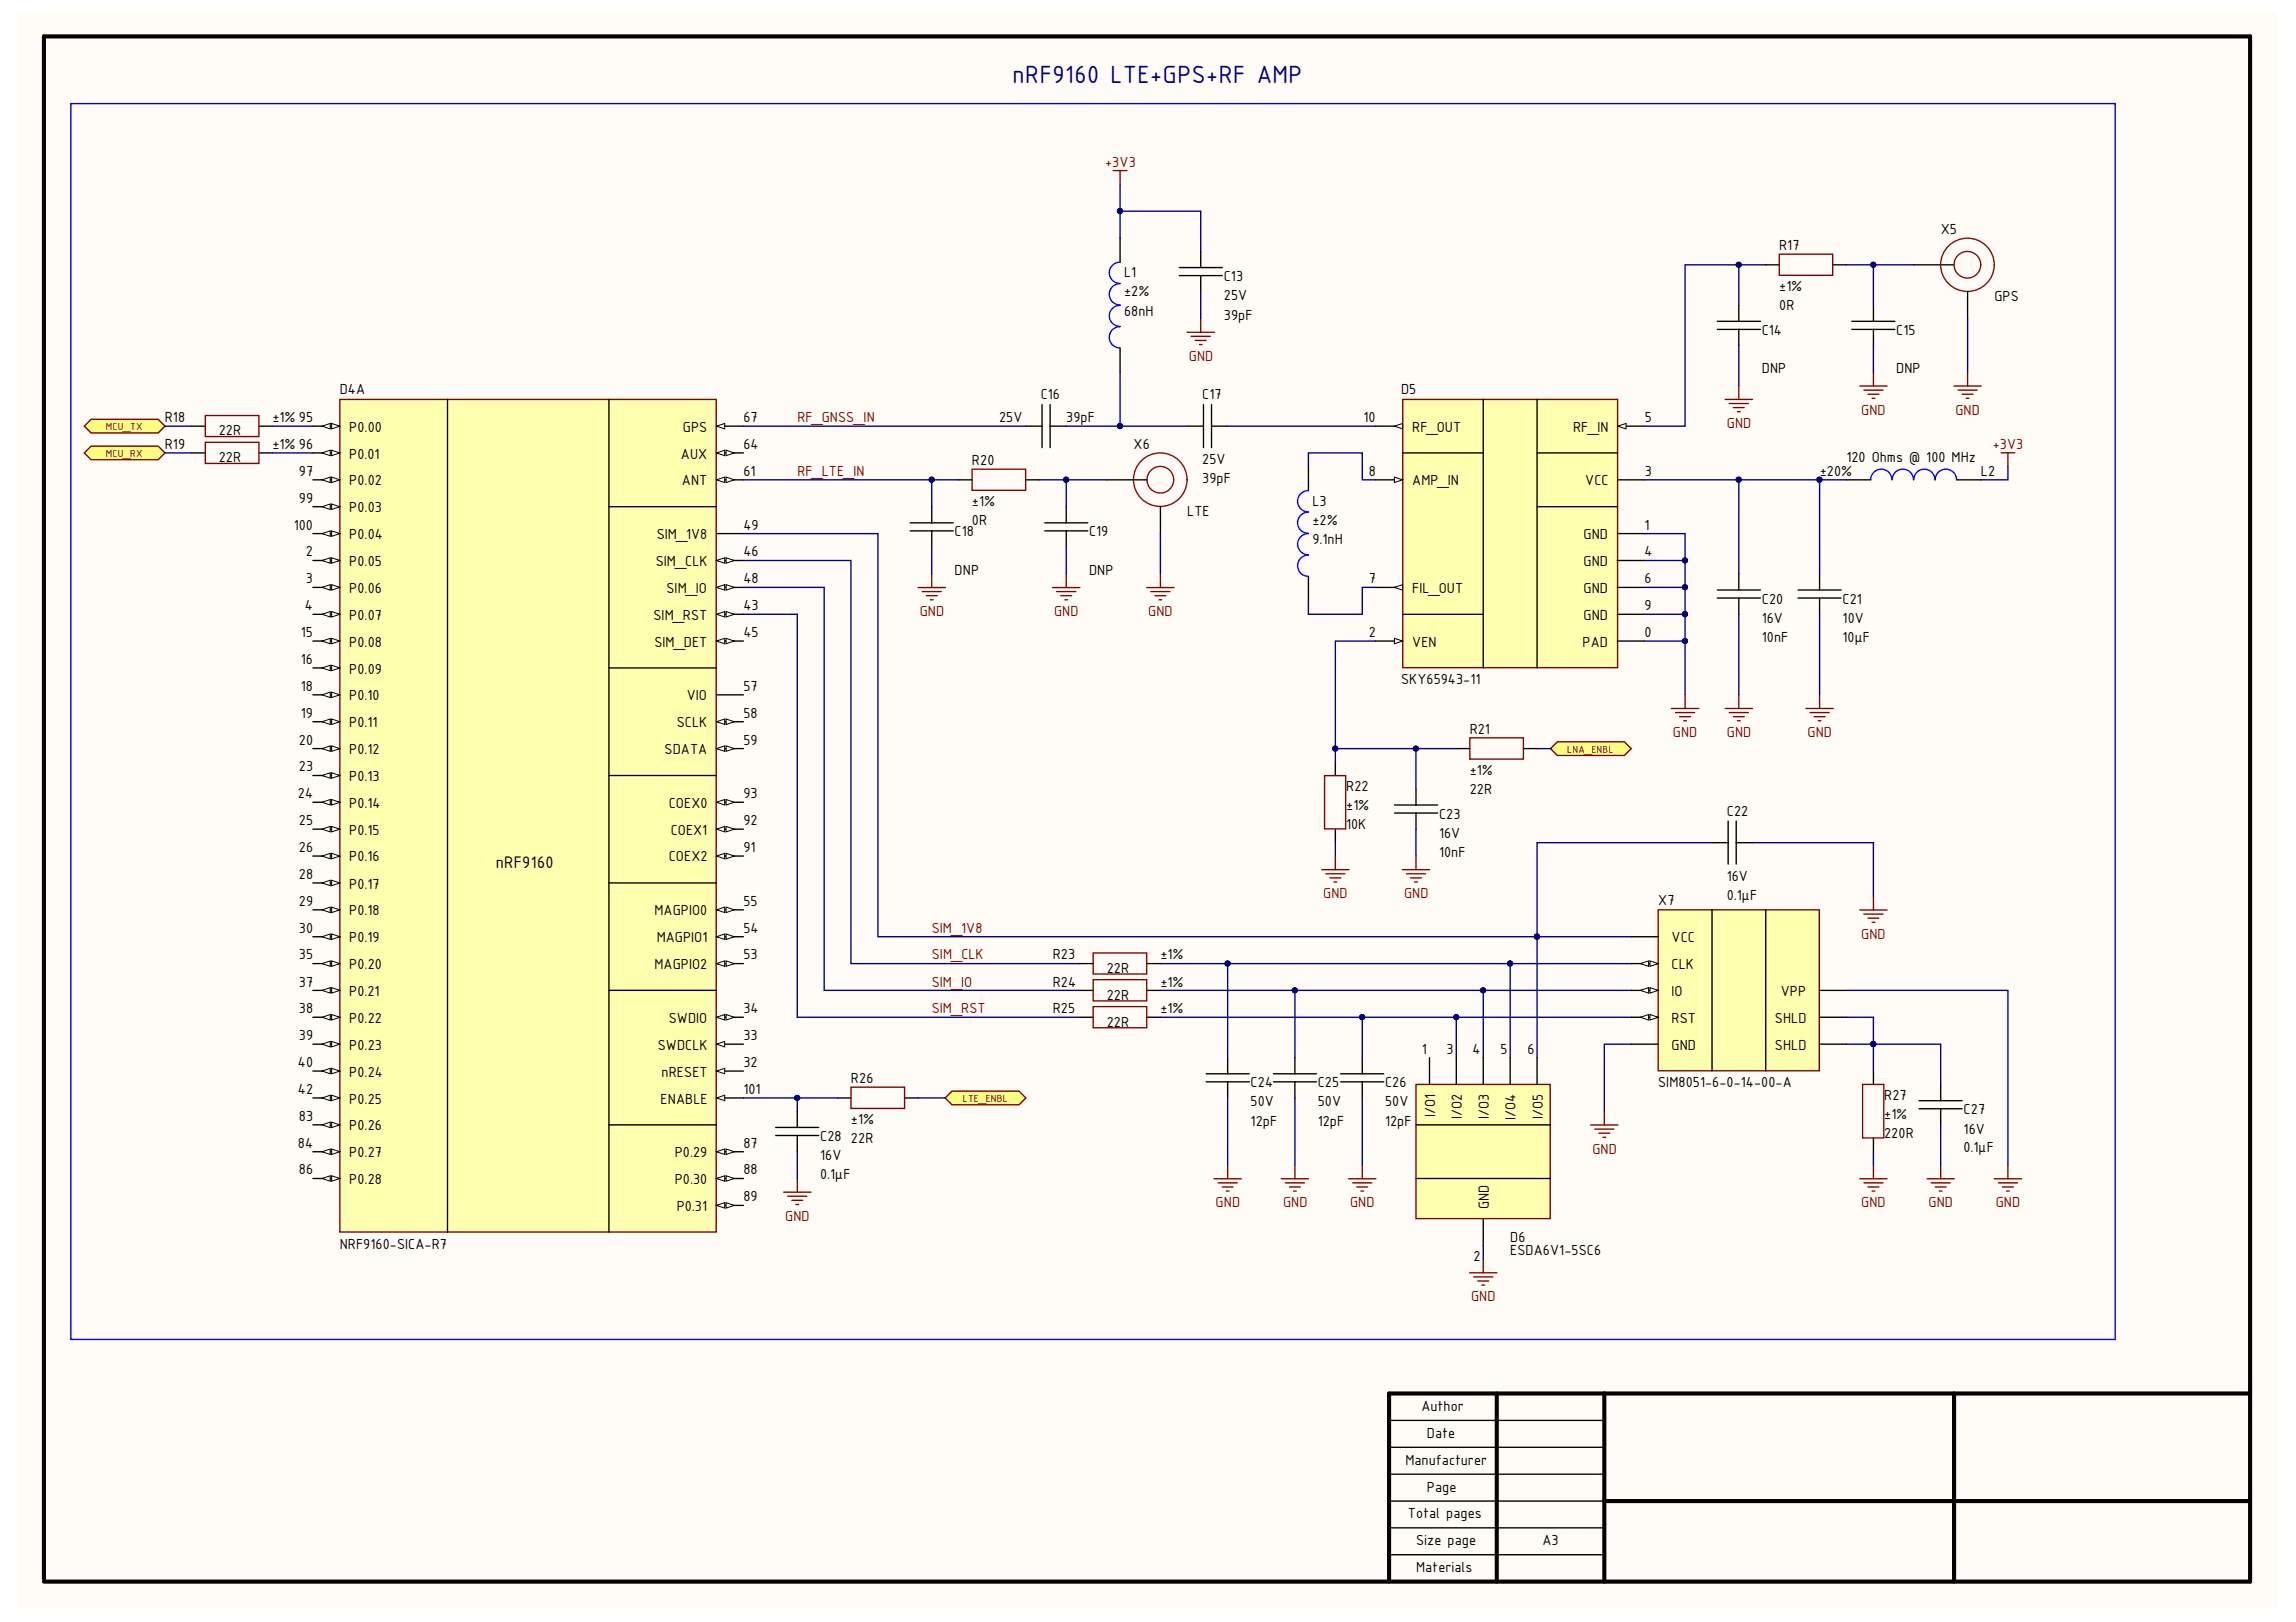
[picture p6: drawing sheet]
<svg xmlns="http://www.w3.org/2000/svg" width="297mm" height="210mm" viewBox="0 0 297 210" stroke-linecap="round" stroke-linejoin="round" font-family="sans-serif">
<defs><g id="words">
<text font-size="3.5" fill="#000080" x="131" y="10.8">nRF9160 LTE+GPS+RF AMP</text>
<text font-size="2.3" x="64.1" y="112.3">nRF9160</text>
<g font-size="2" fill="#800000">
<text x="143" y="21.6">+3V3</text>
<text x="153.8" y="46.7">GND</text>
<text x="240.8" y="53.7">GND</text>
<text x="253" y="53.7">GND</text>
<text x="103.2" y="54.6">RF_GNSS_IN</text>
<text x="223.4" y="55.4">GND</text>
<text x="257.8" y="58.1">+3V3</text>
<text x="103.2" y="61.6">RF_LTE_IN</text>
<text x="119" y="79.8">GND</text>
<text x="136.4" y="79.8">GND</text>
<text x="148.6" y="79.8">GND</text>
<text x="216.4" y="95.4">GND</text>
<text x="223.4" y="95.4">GND</text>
<text x="233.9" y="95.4">GND</text>
<text x="171.2" y="116.3">GND</text>
<text x="181.6" y="116.3">GND</text>
<text x="120.5" y="120.7">SIM_1V8</text>
<text x="120.5" y="124.2">SIM_CLK</text>
<text x="240.8" y="121.5">GND</text>
<text x="120.5" y="127.7">SIM_IO</text>
<text x="120.5" y="131.1">SIM_RST</text>
<text x="206" y="149.3">GND</text>
<text x="101.6" y="158">GND</text>
<text x="157.3" y="156.2">GND</text>
<text x="166" y="156.2">GND</text>
<text x="174.7" y="156.2">GND</text>
<text x="240.8" y="156.2">GND</text>
<text x="249.5" y="156.2">GND</text>
<text x="258.2" y="156.2">GND</text>
<text x="190.3" y="168.4">GND</text>
</g>
<g font-size="2">
<text x="145.4" y="35.9">L1</text>
<text x="230.2" y="32.3">R17</text>
<text x="251.1" y="30.3">X5</text>
<text x="145.4" y="38.3">±2%</text>
<text x="145.4" y="40.8">68nH</text>
<text x="158.3" y="38.9">25V</text>
<text x="158.3" y="41.3">39pF</text>
<text x="158.3" y="36.4">C13</text>
<text x="230.2" y="37.6">±1%</text>
<text x="230.2" y="40.1">0R</text>
<text x="258" y="39">GPS</text>
<text x="227.9" y="43.3">C14</text>
<text x="245.3" y="43.3">C15</text>
<text x="44" y="51">D4A</text>
<text x="134.6" y="51.7">C16</text>
<text x="155.5" y="51.7">C17</text>
<text x="181.3" y="51">D5</text>
<text x="227.9" y="48.3">DNP</text>
<text x="245.3" y="48.3">DNP</text>
<text x="21.3" y="54.6">R18</text>
<text x="21.3" y="58.1">R19</text>
<text x="28.3" y="56.4">22R</text>
<text x="28.3" y="59.8">22R</text>
<text x="35.2" y="54.6">±1% 95</text>
<text x="35.2" y="58.1">±1% 96</text>
<text x="45.2" y="55.8">P0.00</text>
<text x="45.2" y="59.4">P0.01</text>
<text x="88.1" y="59.4">AUX</text>
<text x="88.3" y="55.8">GPS</text>
<text x="96.2" y="58.1">64</text>
<text x="96.2" y="54.6">67</text>
<text x="129.3" y="54.6">25V</text>
<text x="137.9" y="54.6">39pF</text>
<text x="146.7" y="58.1">X6</text>
<text x="176.4" y="54.6">10</text>
<text x="182.7" y="55.8">RF_OUT</text>
<text x="203.5" y="55.8">RF_IN</text>
<text x="212.8" y="54.6">5</text>
<text x="238.9" y="59.8">120 Ohms @ 100 MHz</text>
<text x="38.7" y="61.6">97</text>
<text x="38.7" y="65.1">99</text>
<text x="45.2" y="62.8">P0.02</text>
<text x="88.2" y="62.8">ANT</text>
<text x="96.2" y="61.6">61</text>
<text x="125.7" y="65.4">±1%</text>
<text x="125.7" y="60.2">R20</text>
<text x="155.5" y="60">25V</text>
<text x="155.5" y="62.5">39pF</text>
<text x="169.8" y="65.4">L3</text>
<text x="177.1" y="61.6">8</text>
<text x="182.7" y="62.8">AMP_IN</text>
<text x="205.1" y="62.8">VCC</text>
<text x="212.8" y="61.6">3</text>
<text x="235.4" y="61.6">±20%</text>
<text x="256.3" y="61.6">L2</text>
<text x="38" y="68.5">100</text>
<text x="39.6" y="72">2</text>
<text x="45.2" y="66.3">P0.03</text>
<text x="45.2" y="69.8">P0.04</text>
<text x="85" y="69.8">SIM_1V8</text>
<text x="96.2" y="72">46</text>
<text x="96.2" y="68.5">49</text>
<text x="123.5" y="69.4">C18</text>
<text x="125.7" y="67.9">0R</text>
<text x="140.9" y="69.4">C19</text>
<text x="153.6" y="66.8">LTE</text>
<text x="169.8" y="67.9">±2%</text>
<text x="169.8" y="70.4">9.1nH</text>
<text x="204.9" y="69.8">GND</text>
<text x="212.7" y="68.5">1</text>
<text x="212.7" y="72">4</text>
<text x="39.6" y="75.5">3</text>
<text x="45.2" y="73.3">P0.05</text>
<text x="45.2" y="76.7">P0.06</text>
<text x="84.8" y="73.3">SIM_CLK</text>
<text x="86.2" y="76.7">SIM_IO</text>
<text x="96.2" y="75.5">48</text>
<text x="123.5" y="74.4">DNP</text>
<text x="140.9" y="74.4">DNP</text>
<text x="177.1" y="75.5">7</text>
<text x="182.7" y="76.7">FIL_OUT</text>
<text x="204.9" y="73.3">GND</text>
<text x="204.9" y="76.7">GND</text>
<text x="212.7" y="75.5">6</text>
<text x="38.9" y="82.4">15</text>
<text x="39.4" y="79">4</text>
<text x="45.2" y="80.2">P0.07</text>
<text x="45.2" y="83.7">P0.08</text>
<text x="84.5" y="80.2">SIM_RST</text>
<text x="84.7" y="83.7">SIM_DET</text>
<text x="96.2" y="79">43</text>
<text x="96.2" y="82.4">45</text>
<text x="177.1" y="82.4">2</text>
<text x="182.7" y="83.7">VEN</text>
<text x="204.7" y="83.7">PAD</text>
<text x="204.9" y="80.2">GND</text>
<text x="212.7" y="82.4">0</text>
<text x="212.7" y="79">9</text>
<text x="227.9" y="80.6">16V</text>
<text x="227.9" y="83.1">10nF</text>
<text x="227.9" y="78.1">C20</text>
<text x="238.4" y="80.6">10V</text>
<text x="238.4" y="83.1">10μF</text>
<text x="238.4" y="78.1">C21</text>
<text x="38.9" y="85.9">16</text>
<text x="38.9" y="89.4">18</text>
<text x="45.2" y="87.2">P0.09</text>
<text x="96.2" y="89.4">57</text>
<text x="181.3" y="88.6">SKY65943-11</text>
<text x="38.9" y="92.9">19</text>
<text x="45.2" y="90.6">P0.10</text>
<text x="45.2" y="94.1">P0.11</text>
<text x="87.5" y="94.1">SCLK</text>
<text x="88.9" y="90.6">VIO</text>
<text x="96.2" y="92.9">58</text>
<text x="190.1" y="95">R21</text>
<text x="38.7" y="96.3">20</text>
<text x="38.7" y="99.8">23</text>
<text x="45.2" y="97.6">P0.12</text>
<text x="45.2" y="101.1">P0.13</text>
<text x="86" y="97.6">SDATA</text>
<text x="96.2" y="96.3">59</text>
<text x="190.1" y="100.2">±1%</text>
<text x="38.5" y="103.3">24</text>
<text x="38.7" y="106.8">25</text>
<text x="45.2" y="104.5">P0.14</text>
<text x="86.5" y="104.5">COEX0</text>
<text x="96.2" y="106.8">92</text>
<text x="96.2" y="103.3">93</text>
<text x="174.2" y="104.8">±1%</text>
<text x="174.2" y="107.3">10K</text>
<text x="174.2" y="102.3">R22</text>
<text x="186.2" y="105.9">C23</text>
<text x="190.1" y="102.7">22R</text>
<text x="223.4" y="105.6">C22</text>
<text x="38.7" y="110.3">26</text>
<text x="38.7" y="113.8">28</text>
<text x="45.2" y="108">P0.15</text>
<text x="45.2" y="111.5">P0.16</text>
<text x="86.5" y="111.5">COEX2</text>
<text x="86.8" y="108">COEX1</text>
<text x="96.2" y="110.3">91</text>
<text x="186.2" y="108.4">16V</text>
<text x="186.2" y="110.9">10nF</text>
<text x="223.4" y="114">16V</text>
<text x="38.7" y="117.2">29</text>
<text x="45.2" y="115">P0.17</text>
<text x="45.2" y="118.5">P0.18</text>
<text x="84.7" y="118.5">MAGPIO0</text>
<text x="96.2" y="117.2">55</text>
<text x="214.5" y="117.1">X7</text>
<text x="223.4" y="116.4">0.1μF</text>
<text x="38.7" y="120.7">30</text>
<text x="38.7" y="124.2">35</text>
<text x="45.2" y="121.9">P0.19</text>
<text x="45.2" y="125.4">P0.20</text>
<text x="84.7" y="125.4">MAGPIO2</text>
<text x="85" y="121.9">MAGPIO1</text>
<text x="96.2" y="124.2">53</text>
<text x="96.2" y="120.7">54</text>
<text x="136.2" y="124.2">R23</text>
<text x="143.2" y="125.9">22R</text>
<text x="150.1" y="124.2">±1%</text>
<text x="216.3" y="121.9">VCC</text>
<text x="216.3" y="125.4">CLK</text>
<text x="38.7" y="127.7">37</text>
<text x="38.7" y="131.1">38</text>
<text x="45.2" y="128.9">P0.21</text>
<text x="96.2" y="131.1">34</text>
<text x="136.2" y="127.7">R24</text>
<text x="136.2" y="131.1">R25</text>
<text x="143.2" y="129.4">22R</text>
<text x="150.1" y="127.7">±1%</text>
<text x="150.1" y="131.1">±1%</text>
<text x="216.3" y="128.9">IO</text>
<text x="230.4" y="128.9">VPP</text>
<text x="38.7" y="134.6">39</text>
<text x="45.2" y="132.4">P0.22</text>
<text x="45.2" y="135.8">P0.23</text>
<text x="85.1" y="135.8">SWDCLK</text>
<text x="86.5" y="132.4">SWDIO</text>
<text x="96.2" y="134.6">33</text>
<text x="143.2" y="132.9">22R</text>
<text x="183.9" y="136.3">1</text>
<text x="187.1" y="136.3">3</text>
<text x="190.5" y="136.3">4</text>
<text x="194.1" y="136.3">5</text>
<text x="197.6" y="136.3">6</text>
<text x="216.3" y="132.4">RST</text>
<text x="216.3" y="135.8">GND</text>
<text x="229.6" y="132.4">SHLD</text>
<text x="229.6" y="135.8">SHLD</text>
<text x="38.5" y="138.1">40</text>
<text x="38.5" y="141.6">42</text>
<text x="45.2" y="139.3">P0.24</text>
<text x="45.2" y="142.8">P0.25</text>
<text x="85.5" y="142.8">ENABLE</text>
<text x="85.6" y="139.3">nRESET</text>
<text x="96.2" y="138.1">32</text>
<text x="96.2" y="141.6">101</text>
<text x="110.1" y="140.2">R26</text>
<text x="161.8" y="143.2">50V</text>
<text x="161.8" y="140.7">C24</text>
<text x="170.5" y="143.2">50V</text>
<text x="170.5" y="140.7">C25</text>
<text x="179.2" y="143.2">50V</text>
<text x="179.2" y="140.7">C26</text>
<text x="214.5" y="140.7">SIM8051-6-0-14-00-A</text>
<text x="243.8" y="142.3">R27</text>
<text x="38.5" y="148.5">84</text>
<text x="38.7" y="145">83</text>
<text x="45.2" y="146.3">P0.26</text>
<text x="45.2" y="149.7">P0.27</text>
<text x="87.3" y="149.7">P0.29</text>
<text x="96.2" y="148.5">87</text>
<text x="106.1" y="147.7">C28</text>
<text x="110.1" y="145.4">±1%</text>
<text x="110.1" y="147.9">22R</text>
<text x="161.8" y="145.7">12pF</text>
<text x="170.5" y="145.7">12pF</text>
<text x="179.2" y="145.7">12pF</text>
<text x="185.7" y="144.6" transform="rotate(-90 185.7 144.6)">I/O1</text>
<text x="189.1" y="144.8" transform="rotate(-90 189.1 144.8)">I/O2</text>
<text x="192.6" y="144.8" transform="rotate(-90 192.6 144.8)">I/O3</text>
<text x="196.1" y="145" transform="rotate(-90 196.1 145)">I/O4</text>
<text x="199.6" y="144.8" transform="rotate(-90 199.6 144.8)">I/O5</text>
<text x="243.8" y="144.8">±1%</text>
<text x="243.8" y="147.2">220R</text>
<text x="254" y="146.7">16V</text>
<text x="254" y="149.1">0.1μF</text>
<text x="254" y="144.2">C27</text>
<text x="38.7" y="152">86</text>
<text x="45.2" y="153.2">P0.28</text>
<text x="87.3" y="153.2">P0.30</text>
<text x="96.2" y="152">88</text>
<text x="96.2" y="155.5">89</text>
<text x="106.1" y="150.2">16V</text>
<text x="106.1" y="152.6">0.1μF</text>
<text x="44" y="161.6">NRF9160-SICA-R7</text>
<text x="87.5" y="156.7">P0.31</text>
<text x="192.6" y="156.5" transform="rotate(-90 192.6 156.5)">GND</text>
<text x="195.4" y="160.7">D6</text>
<text x="190.6" y="163.2">2</text>
<text x="195.4" y="162.4">ESDA6V1-5SC6</text>
<text x="183.9" y="182.6">Author</text>
<text x="181.8" y="189.6">Manufacturer</text>
<text x="184.6" y="186.1">Date</text>
<text x="182.2" y="196.5">Total pages</text>
<text x="184.6" y="193">Page</text>
<text x="183.2" y="203.5">Materials</text>
<text x="183.2" y="200">Size page</text>
<text x="199.5" y="200">A3</text>
</g>
<g font-size="1.4" fill="#800000">
<text x="13.7" y="55.6">MCU_TX</text>
<text x="13.7" y="59.1">MCU_RX</text>
<text x="202.8" y="97.4">LNA_ENBL</text>
<text x="124.6" y="142.6">LTE_ENBL</text>
</g>
</g></defs>
<path d="M2.2 1.6h292.3v206.5h-292.3z" fill="#fffcf8"/>
<path d="M193.6 180.3v24.4M207.6 194.3h83.5M207.6 180.3v24.4M252.8 180.3v24.4M291.1 180.3h-111.4v24.4M5.7 204.3v-199.6h285.4v200h-285.4" fill="none" stroke="#000" stroke-width=".53"/>
<path d="M179.7 197.7h27.9M179.7 194.3h27.9M179.7 190.8h27.9M179.7 187.3h27.9M179.7 183.8h27.9M179.7 201.2h27.9" fill="none" stroke="#000" stroke-width=".18"/>
<path d="M44 51.7h48.7v107.7h-48.7z" fill="#ffffb0" stroke="#800000" stroke-width=".18"/>
<path d="M78.8 65.6h13.9M78.8 86.4h13.9M78.8 114.3h13.9M78.8 100.4h13.9M92.7 138.6h3.5" fill="none" stroke="#000" stroke-width=".18"/>
<path d="M92.7 138.6l1.1-.3v.7z" fill="#fffcf8"/>
<path d="M92.7 138.6l1.1-.3v.7z" fill="none" stroke="#000" stroke-width=".13"/>
<path d="M92.7 135.1h3.5" fill="none" stroke="#000" stroke-width=".18"/>
<path d="M92.7 135.1l1.1-.3v.7z" fill="#fffcf8"/>
<path d="M92.7 135.1l1.1-.3v.7z" fill="none" stroke="#000" stroke-width=".13"/>
<path d="M92.7 131.6h3.5" fill="none" stroke="#000" stroke-width=".18"/>
<path d="M92.7 131.6l1.1-.3v.7z" fill="#fffcf8"/>
<path d="M92.7 131.6l1.1-.3v.7z" fill="none" stroke="#000" stroke-width=".13"/>
<path d="M93.9 131.3l1.1 .3-1.1 .4z" fill="#fffcf8"/>
<path d="M93.9 131.3l1.1 .3-1.1 .4z" fill="none" stroke="#000" stroke-width=".13"/>
<path d="M92.7 79.5h3.5" fill="none" stroke="#000" stroke-width=".18"/>
<path d="M92.7 79.5l1.1-.4v.7z" fill="#fffcf8"/>
<path d="M92.7 79.5l1.1-.4v.7z" fill="none" stroke="#000" stroke-width=".13"/>
<path d="M93.9 79.1l1.1 .4-1.1 .3z" fill="#fffcf8"/>
<path d="M93.9 79.1l1.1 .4-1.1 .3z" fill="none" stroke="#000" stroke-width=".13"/>
<path d="M92.7 83h3.5" fill="none" stroke="#000" stroke-width=".18"/>
<path d="M92.7 83l1.1-.4v.7z" fill="#fffcf8"/>
<path d="M92.7 83l1.1-.4v.7z" fill="none" stroke="#000" stroke-width=".13"/>
<path d="M93.9 82.6l1.1 .4-1.1 .3z" fill="#fffcf8"/>
<path d="M93.9 82.6l1.1 .4-1.1 .3z" fill="none" stroke="#000" stroke-width=".13"/>
<path d="M92.7 72.5h3.5" fill="none" stroke="#000" stroke-width=".18"/>
<path d="M92.7 72.5l1.1-.3v.7z" fill="#fffcf8"/>
<path d="M92.7 72.5l1.1-.3v.7z" fill="none" stroke="#000" stroke-width=".13"/>
<path d="M93.9 72.2l1.1 .3-1.1 .4z" fill="#fffcf8"/>
<path d="M93.9 72.2l1.1 .3-1.1 .4z" fill="none" stroke="#000" stroke-width=".13"/>
<path d="M92.7 76h3.5" fill="none" stroke="#000" stroke-width=".18"/>
<path d="M92.7 76l1.1-.3v.7z" fill="#fffcf8"/>
<path d="M92.7 76l1.1-.3v.7z" fill="none" stroke="#000" stroke-width=".13"/>
<path d="M93.9 75.7l1.1 .3-1.1 .4z" fill="#fffcf8"/>
<path d="M93.9 75.7l1.1 .3-1.1 .4z" fill="none" stroke="#000" stroke-width=".13"/>
<path d="M92.7 69.1h3.5M92.7 124.7h3.5" fill="none" stroke="#000" stroke-width=".18"/>
<path d="M92.7 124.7l1.1-.4v.8z" fill="#fffcf8"/>
<path d="M92.7 124.7l1.1-.4v.8z" fill="none" stroke="#000" stroke-width=".13"/>
<path d="M93.9 124.3l1.1 .4-1.1 .4z" fill="#fffcf8"/>
<path d="M93.9 124.3l1.1 .4-1.1 .4z" fill="none" stroke="#000" stroke-width=".13"/>
<path d="M92.7 121.2h3.5" fill="none" stroke="#000" stroke-width=".18"/>
<path d="M92.7 121.2l1.1-.3v.7z" fill="#fffcf8"/>
<path d="M92.7 121.2l1.1-.3v.7z" fill="none" stroke="#000" stroke-width=".13"/>
<path d="M93.9 120.9l1.1 .3-1.1 .4z" fill="#fffcf8"/>
<path d="M93.9 120.9l1.1 .3-1.1 .4z" fill="none" stroke="#000" stroke-width=".13"/>
<path d="M92.7 117.7h3.5" fill="none" stroke="#000" stroke-width=".18"/>
<path d="M92.7 117.7l1.1-.3v.7z" fill="#fffcf8"/>
<path d="M92.7 117.7l1.1-.3v.7z" fill="none" stroke="#000" stroke-width=".13"/>
<path d="M93.9 117.4l1.1 .3-1.1 .4z" fill="#fffcf8"/>
<path d="M93.9 117.4l1.1 .3-1.1 .4z" fill="none" stroke="#000" stroke-width=".13"/>
<path d="M92.7 89.9h3.5M92.7 93.4h3.5" fill="none" stroke="#000" stroke-width=".18"/>
<path d="M92.7 93.4l1.1-.4v.8z" fill="#fffcf8"/>
<path d="M92.7 93.4l1.1-.4v.8z" fill="none" stroke="#000" stroke-width=".13"/>
<path d="M93.9 93l1.1 .4-1.1 .4z" fill="#fffcf8"/>
<path d="M93.9 93l1.1 .4-1.1 .4z" fill="none" stroke="#000" stroke-width=".13"/>
<path d="M92.7 96.9h3.5" fill="none" stroke="#000" stroke-width=".18"/>
<path d="M92.7 96.9l1.1-.4v.7z" fill="#fffcf8"/>
<path d="M92.7 96.9l1.1-.4v.7z" fill="none" stroke="#000" stroke-width=".13"/>
<path d="M93.9 96.5l1.1 .4-1.1 .3z" fill="#fffcf8"/>
<path d="M93.9 96.5l1.1 .4-1.1 .3z" fill="none" stroke="#000" stroke-width=".13"/>
<path d="M92.7 62.1h3.5" fill="none" stroke="#000" stroke-width=".18"/>
<path d="M92.7 62.1l1.1-.4v.7z" fill="#fffcf8"/>
<path d="M92.7 62.1l1.1-.4v.7z" fill="none" stroke="#000" stroke-width=".13"/>
<path d="M93.9 61.7l1.1 .4-1.1 .3z" fill="#fffcf8"/>
<path d="M93.9 61.7l1.1 .4-1.1 .3z" fill="none" stroke="#000" stroke-width=".13"/>
<path d="M92.7 58.6h3.5" fill="none" stroke="#000" stroke-width=".18"/>
<path d="M92.7 58.6l1.1-.3v.7z" fill="#fffcf8"/>
<path d="M92.7 58.6l1.1-.3v.7z" fill="none" stroke="#000" stroke-width=".13"/>
<path d="M93.9 58.3l1.1 .3-1.1 .4z" fill="#fffcf8"/>
<path d="M93.9 58.3l1.1 .3-1.1 .4z" fill="none" stroke="#000" stroke-width=".13"/>
<path d="M92.7 55.2h3.5" fill="none" stroke="#000" stroke-width=".18"/>
<path d="M92.7 55.2l1.1-.4v.7z" fill="#fffcf8"/>
<path d="M92.7 55.2l1.1-.4v.7z" fill="none" stroke="#000" stroke-width=".13"/>
<path d="M92.7 110.8h3.5" fill="none" stroke="#000" stroke-width=".18"/>
<path d="M92.7 110.8l1.1-.4v.7z" fill="#fffcf8"/>
<path d="M92.7 110.8l1.1-.4v.7z" fill="none" stroke="#000" stroke-width=".13"/>
<path d="M93.9 110.4l1.1 .4-1.1 .3z" fill="#fffcf8"/>
<path d="M93.9 110.4l1.1 .4-1.1 .3z" fill="none" stroke="#000" stroke-width=".13"/>
<path d="M92.7 107.3h3.5" fill="none" stroke="#000" stroke-width=".18"/>
<path d="M92.7 107.3l1.1-.4v.8z" fill="#fffcf8"/>
<path d="M92.7 107.3l1.1-.4v.8z" fill="none" stroke="#000" stroke-width=".13"/>
<path d="M93.9 106.9l1.1 .4-1.1 .4z" fill="#fffcf8"/>
<path d="M93.9 106.9l1.1 .4-1.1 .4z" fill="none" stroke="#000" stroke-width=".13"/>
<path d="M92.7 103.8h3.5" fill="none" stroke="#000" stroke-width=".18"/>
<path d="M92.7 103.8l1.1-.3v.7z" fill="#fffcf8"/>
<path d="M92.7 103.8l1.1-.3v.7z" fill="none" stroke="#000" stroke-width=".13"/>
<path d="M93.9 103.5l1.1 .3-1.1 .4z" fill="#fffcf8"/>
<path d="M93.9 103.5l1.1 .3-1.1 .4z" fill="none" stroke="#000" stroke-width=".13"/>
<path d="M78.8 51.7v107.8M40.5 72.5h3.5M78.8 128.2h13.9" fill="none" stroke="#000" stroke-width=".18"/>
<path d="M42.9 72.2l1.1 .3-1.1 .4z" fill="#fffcf8"/>
<path d="M42.9 72.2l1.1 .3-1.1 .4z" fill="none" stroke="#000" stroke-width=".13"/>
<path d="M41.7 72.5l1-.3v.7z" fill="#fffcf8"/>
<path d="M41.7 72.5l1-.3v.7z" fill="none" stroke="#000" stroke-width=".13"/>
<path d="M40.5 76h3.5" fill="none" stroke="#000" stroke-width=".18"/>
<path d="M42.9 75.7l1.1 .3-1.1 .4z" fill="#fffcf8"/>
<path d="M42.9 75.7l1.1 .3-1.1 .4z" fill="none" stroke="#000" stroke-width=".13"/>
<path d="M41.7 76l1-.3v.7z" fill="#fffcf8"/>
<path d="M41.7 76l1-.3v.7z" fill="none" stroke="#000" stroke-width=".13"/>
<path d="M40.5 79.5h3.5" fill="none" stroke="#000" stroke-width=".18"/>
<path d="M42.9 79.1l1.1 .4-1.1 .3z" fill="#fffcf8"/>
<path d="M42.9 79.1l1.1 .4-1.1 .3z" fill="none" stroke="#000" stroke-width=".13"/>
<path d="M41.7 79.5l1-.4v.7z" fill="#fffcf8"/>
<path d="M41.7 79.5l1-.4v.7z" fill="none" stroke="#000" stroke-width=".13"/>
<path d="M40.5 83h3.5" fill="none" stroke="#000" stroke-width=".18"/>
<path d="M42.9 82.6l1.1 .4-1.1 .3z" fill="#fffcf8"/>
<path d="M42.9 82.6l1.1 .4-1.1 .3z" fill="none" stroke="#000" stroke-width=".13"/>
<path d="M41.7 83l1-.4v.7z" fill="#fffcf8"/>
<path d="M41.7 83l1-.4v.7z" fill="none" stroke="#000" stroke-width=".13"/>
<path d="M40.5 86.4h3.5" fill="none" stroke="#000" stroke-width=".18"/>
<path d="M42.9 86.1l1.1 .3-1.1 .4z" fill="#fffcf8"/>
<path d="M42.9 86.1l1.1 .3-1.1 .4z" fill="none" stroke="#000" stroke-width=".13"/>
<path d="M41.7 86.4l1-.3v.7z" fill="#fffcf8"/>
<path d="M41.7 86.4l1-.3v.7z" fill="none" stroke="#000" stroke-width=".13"/>
<path d="M40.5 89.9h3.5" fill="none" stroke="#000" stroke-width=".18"/>
<path d="M42.9 89.6l1.1 .3-1.1 .4z" fill="#fffcf8"/>
<path d="M42.9 89.6l1.1 .3-1.1 .4z" fill="none" stroke="#000" stroke-width=".13"/>
<path d="M41.7 89.9l1-.3v.7z" fill="#fffcf8"/>
<path d="M41.7 89.9l1-.3v.7z" fill="none" stroke="#000" stroke-width=".13"/>
<path d="M40.5 93.4h3.5" fill="none" stroke="#000" stroke-width=".18"/>
<path d="M42.9 93l1.1 .4-1.1 .4z" fill="#fffcf8"/>
<path d="M42.9 93l1.1 .4-1.1 .4z" fill="none" stroke="#000" stroke-width=".13"/>
<path d="M41.7 93.4l1-.4v.8z" fill="#fffcf8"/>
<path d="M41.7 93.4l1-.4v.8z" fill="none" stroke="#000" stroke-width=".13"/>
<path d="M40.5 96.9h3.5" fill="none" stroke="#000" stroke-width=".18"/>
<path d="M42.9 96.5l1.1 .4-1.1 .3z" fill="#fffcf8"/>
<path d="M42.9 96.5l1.1 .4-1.1 .3z" fill="none" stroke="#000" stroke-width=".13"/>
<path d="M41.7 96.9l1-.4v.7z" fill="#fffcf8"/>
<path d="M41.7 96.9l1-.4v.7z" fill="none" stroke="#000" stroke-width=".13"/>
<path d="M40.5 100.4h3.5" fill="none" stroke="#000" stroke-width=".18"/>
<path d="M42.9 100l1.1 .4-1.1 .3z" fill="#fffcf8"/>
<path d="M42.9 100l1.1 .4-1.1 .3z" fill="none" stroke="#000" stroke-width=".13"/>
<path d="M41.7 100.4l1-.4v.7z" fill="#fffcf8"/>
<path d="M41.7 100.4l1-.4v.7z" fill="none" stroke="#000" stroke-width=".13"/>
<path d="M40.5 103.8h3.5" fill="none" stroke="#000" stroke-width=".18"/>
<path d="M42.9 103.5l1.1 .3-1.1 .4z" fill="#fffcf8"/>
<path d="M42.9 103.5l1.1 .3-1.1 .4z" fill="none" stroke="#000" stroke-width=".13"/>
<path d="M41.7 103.8l1-.3v.7z" fill="#fffcf8"/>
<path d="M41.7 103.8l1-.3v.7z" fill="none" stroke="#000" stroke-width=".13"/>
<path d="M40.5 107.3h3.5" fill="none" stroke="#000" stroke-width=".18"/>
<path d="M42.9 106.9l1.1 .4-1.1 .4z" fill="#fffcf8"/>
<path d="M42.9 106.9l1.1 .4-1.1 .4z" fill="none" stroke="#000" stroke-width=".13"/>
<path d="M41.7 107.3l1-.4v.8z" fill="#fffcf8"/>
<path d="M41.7 107.3l1-.4v.8z" fill="none" stroke="#000" stroke-width=".13"/>
<path d="M40.5 110.8h3.5" fill="none" stroke="#000" stroke-width=".18"/>
<path d="M42.9 110.4l1.1 .4-1.1 .3z" fill="#fffcf8"/>
<path d="M42.9 110.4l1.1 .4-1.1 .3z" fill="none" stroke="#000" stroke-width=".13"/>
<path d="M41.7 110.8l1-.4v.7z" fill="#fffcf8"/>
<path d="M41.7 110.8l1-.4v.7z" fill="none" stroke="#000" stroke-width=".13"/>
<path d="M40.5 114.3h3.5" fill="none" stroke="#000" stroke-width=".18"/>
<path d="M42.9 113.9l1.1 .4-1.1 .3z" fill="#fffcf8"/>
<path d="M42.9 113.9l1.1 .4-1.1 .3z" fill="none" stroke="#000" stroke-width=".13"/>
<path d="M41.7 114.3l1-.4v.7z" fill="#fffcf8"/>
<path d="M41.7 114.3l1-.4v.7z" fill="none" stroke="#000" stroke-width=".13"/>
<path d="M40.5 117.7h3.5" fill="none" stroke="#000" stroke-width=".18"/>
<path d="M42.9 117.4l1.1 .3-1.1 .4z" fill="#fffcf8"/>
<path d="M42.9 117.4l1.1 .3-1.1 .4z" fill="none" stroke="#000" stroke-width=".13"/>
<path d="M41.7 117.7l1-.3v.7z" fill="#fffcf8"/>
<path d="M41.7 117.7l1-.3v.7z" fill="none" stroke="#000" stroke-width=".13"/>
<path d="M40.5 121.2h3.5" fill="none" stroke="#000" stroke-width=".18"/>
<path d="M42.9 120.9l1.1 .3-1.1 .4z" fill="#fffcf8"/>
<path d="M42.9 120.9l1.1 .3-1.1 .4z" fill="none" stroke="#000" stroke-width=".13"/>
<path d="M41.7 121.2l1-.3v.7z" fill="#fffcf8"/>
<path d="M41.7 121.2l1-.3v.7z" fill="none" stroke="#000" stroke-width=".13"/>
<path d="M40.5 124.7h3.5" fill="none" stroke="#000" stroke-width=".18"/>
<path d="M42.9 124.3l1.1 .4-1.1 .4z" fill="#fffcf8"/>
<path d="M42.9 124.3l1.1 .4-1.1 .4z" fill="none" stroke="#000" stroke-width=".13"/>
<path d="M41.7 124.7l1-.4v.8z" fill="#fffcf8"/>
<path d="M41.7 124.7l1-.4v.8z" fill="none" stroke="#000" stroke-width=".13"/>
<path d="M40.5 128.2h3.5" fill="none" stroke="#000" stroke-width=".18"/>
<path d="M42.9 127.8l1.1 .4-1.1 .3z" fill="#fffcf8"/>
<path d="M42.9 127.8l1.1 .4-1.1 .3z" fill="none" stroke="#000" stroke-width=".13"/>
<path d="M41.7 128.2l1-.4v.7z" fill="#fffcf8"/>
<path d="M41.7 128.2l1-.4v.7z" fill="none" stroke="#000" stroke-width=".13"/>
<path d="M40.5 131.6h3.5" fill="none" stroke="#000" stroke-width=".18"/>
<path d="M42.9 131.3l1.1 .3-1.1 .4z" fill="#fffcf8"/>
<path d="M42.9 131.3l1.1 .3-1.1 .4z" fill="none" stroke="#000" stroke-width=".13"/>
<path d="M41.7 131.6l1-.3v.7z" fill="#fffcf8"/>
<path d="M41.7 131.6l1-.3v.7z" fill="none" stroke="#000" stroke-width=".13"/>
<path d="M40.5 135.1h3.5" fill="none" stroke="#000" stroke-width=".18"/>
<path d="M42.9 134.8l1.1 .3-1.1 .4z" fill="#fffcf8"/>
<path d="M42.9 134.8l1.1 .3-1.1 .4z" fill="none" stroke="#000" stroke-width=".13"/>
<path d="M41.7 135.1l1-.3v.7z" fill="#fffcf8"/>
<path d="M41.7 135.1l1-.3v.7z" fill="none" stroke="#000" stroke-width=".13"/>
<path d="M40.5 138.6h3.5" fill="none" stroke="#000" stroke-width=".18"/>
<path d="M42.9 138.3l1.1 .3-1.1 .4z" fill="#fffcf8"/>
<path d="M42.9 138.3l1.1 .3-1.1 .4z" fill="none" stroke="#000" stroke-width=".13"/>
<path d="M41.7 138.6l1-.3v.7z" fill="#fffcf8"/>
<path d="M41.7 138.6l1-.3v.7z" fill="none" stroke="#000" stroke-width=".13"/>
<path d="M40.5 142.1h3.5" fill="none" stroke="#000" stroke-width=".18"/>
<path d="M42.9 141.7l1.1 .4-1.1 .3z" fill="#fffcf8"/>
<path d="M42.9 141.7l1.1 .4-1.1 .3z" fill="none" stroke="#000" stroke-width=".13"/>
<path d="M41.7 142.1l1-.4v.7z" fill="#fffcf8"/>
<path d="M41.7 142.1l1-.4v.7z" fill="none" stroke="#000" stroke-width=".13"/>
<path d="M40.5 145.6h3.5" fill="none" stroke="#000" stroke-width=".18"/>
<path d="M42.9 145.2l1.1 .4-1.1 .3z" fill="#fffcf8"/>
<path d="M42.9 145.2l1.1 .4-1.1 .3z" fill="none" stroke="#000" stroke-width=".13"/>
<path d="M41.7 145.6l1-.4v.7z" fill="#fffcf8"/>
<path d="M41.7 145.6l1-.4v.7z" fill="none" stroke="#000" stroke-width=".13"/>
<path d="M40.5 149h3.5" fill="none" stroke="#000" stroke-width=".18"/>
<path d="M42.9 148.7l1.1 .3-1.1 .4z" fill="#fffcf8"/>
<path d="M42.9 148.7l1.1 .3-1.1 .4z" fill="none" stroke="#000" stroke-width=".13"/>
<path d="M41.7 149l1-.3v.7z" fill="#fffcf8"/>
<path d="M41.7 149l1-.3v.7z" fill="none" stroke="#000" stroke-width=".13"/>
<path d="M40.5 152.5h3.5" fill="none" stroke="#000" stroke-width=".18"/>
<path d="M42.9 152.2l1.1 .3-1.1 .4z" fill="#fffcf8"/>
<path d="M42.9 152.2l1.1 .3-1.1 .4z" fill="none" stroke="#000" stroke-width=".13"/>
<path d="M41.7 152.5l1-.3v.7z" fill="#fffcf8"/>
<path d="M41.7 152.5l1-.3v.7z" fill="none" stroke="#000" stroke-width=".13"/>
<path d="M92.7 149h3.5" fill="none" stroke="#000" stroke-width=".18"/>
<path d="M92.7 149l1.1-.3v.7z" fill="#fffcf8"/>
<path d="M92.7 149l1.1-.3v.7z" fill="none" stroke="#000" stroke-width=".13"/>
<path d="M93.9 148.7l1.1 .3-1.1 .4z" fill="#fffcf8"/>
<path d="M93.9 148.7l1.1 .3-1.1 .4z" fill="none" stroke="#000" stroke-width=".13"/>
<path d="M92.7 152.5h3.5" fill="none" stroke="#000" stroke-width=".18"/>
<path d="M92.7 152.5l1.1-.3v.7z" fill="#fffcf8"/>
<path d="M92.7 152.5l1.1-.3v.7z" fill="none" stroke="#000" stroke-width=".13"/>
<path d="M93.9 152.2l1.1 .3-1.1 .4z" fill="#fffcf8"/>
<path d="M93.9 152.2l1.1 .3-1.1 .4z" fill="none" stroke="#000" stroke-width=".13"/>
<path d="M92.7 156h3.5" fill="none" stroke="#000" stroke-width=".18"/>
<path d="M92.7 156l1.1-.4v.7z" fill="#fffcf8"/>
<path d="M92.7 156l1.1-.4v.7z" fill="none" stroke="#000" stroke-width=".13"/>
<path d="M93.9 155.6l1.1 .4-1.1 .3z" fill="#fffcf8"/>
<path d="M93.9 155.6l1.1 .4-1.1 .3z" fill="none" stroke="#000" stroke-width=".13"/>
<path d="M40.5 55.2h3.5" fill="none" stroke="#000" stroke-width=".18"/>
<path d="M42.9 54.8l1.1 .4-1.1 .3z" fill="#fffcf8"/>
<path d="M42.9 54.8l1.1 .4-1.1 .3z" fill="none" stroke="#000" stroke-width=".13"/>
<path d="M41.7 55.2l1-.4v.7z" fill="#fffcf8"/>
<path d="M41.7 55.2l1-.4v.7z" fill="none" stroke="#000" stroke-width=".13"/>
<path d="M40.5 58.6h3.5" fill="none" stroke="#000" stroke-width=".18"/>
<path d="M42.9 58.3l1.1 .3-1.1 .4z" fill="#fffcf8"/>
<path d="M42.9 58.3l1.1 .3-1.1 .4z" fill="none" stroke="#000" stroke-width=".13"/>
<path d="M41.7 58.6l1-.3v.7z" fill="#fffcf8"/>
<path d="M41.7 58.6l1-.3v.7z" fill="none" stroke="#000" stroke-width=".13"/>
<path d="M40.5 62.1h3.5" fill="none" stroke="#000" stroke-width=".18"/>
<path d="M42.9 61.7l1.1 .4-1.1 .3z" fill="#fffcf8"/>
<path d="M42.9 61.7l1.1 .4-1.1 .3z" fill="none" stroke="#000" stroke-width=".13"/>
<path d="M41.7 62.1l1-.4v.7z" fill="#fffcf8"/>
<path d="M41.7 62.1l1-.4v.7z" fill="none" stroke="#000" stroke-width=".13"/>
<path d="M40.5 65.6h3.5" fill="none" stroke="#000" stroke-width=".18"/>
<path d="M42.9 65.2l1.1 .4-1.1 .3z" fill="#fffcf8"/>
<path d="M42.9 65.2l1.1 .4-1.1 .3z" fill="none" stroke="#000" stroke-width=".13"/>
<path d="M41.7 65.6l1-.4v.7z" fill="#fffcf8"/>
<path d="M41.7 65.6l1-.4v.7z" fill="none" stroke="#000" stroke-width=".13"/>
<path d="M40.5 69.1h3.5" fill="none" stroke="#000" stroke-width=".18"/>
<path d="M42.9 68.7l1.1 .4-1.1 .3z" fill="#fffcf8"/>
<path d="M42.9 68.7l1.1 .4-1.1 .3z" fill="none" stroke="#000" stroke-width=".13"/>
<path d="M41.7 69.1l1-.4v.7z" fill="#fffcf8"/>
<path d="M41.7 69.1l1-.4v.7z" fill="none" stroke="#000" stroke-width=".13"/>
<path d="M57.9 51.7v107.8M78.8 145.6h13.9M92.7 142.1h3.5" fill="none" stroke="#000" stroke-width=".18"/>
<path d="M92.7 142.1l1.1-.4v.7z" fill="#fffcf8"/>
<path d="M92.7 142.1l1.1-.4v.7z" fill="none" stroke="#000" stroke-width=".13"/>
<path d="M101.4 154.3h3.5M101.9 154.8h2.5M102.4 155.3h1.5M103 155.9h.3M103.1 152.5v1.8" fill="none" stroke="#800000" stroke-width=".18"/>
<g fill="#ffff80" stroke="#800000" stroke-width=".18">
<path d="M10.9 55.2l.9-.9h8.7l.8 .9-.8 .8h-8.7z" fill-rule="evenodd"/>
<path d="M10.9 58.6l.9-.9h8.7l.8 .9-.8 .9h-8.7z" fill-rule="evenodd"/>
<path d="M122.3 142.1l.9-.9h8.6l.9 .9-.9 .9h-8.6z" fill-rule="evenodd"/>
</g>
<path d="M181.5 51.7h27.8v34.7h-27.8z" fill="#ffffb0" stroke="#800000" stroke-width=".18"/>
<path d="M191.9 51.7v34.7M198.9 51.7v34.7M209.3 55.2h3.5" fill="none" stroke="#000" stroke-width=".18"/>
<path d="M209.3 55.2l1.1-.4v.7z" fill="#fffcf8"/>
<path d="M209.3 55.2l1.1-.4v.7z" fill="none" stroke="#000" stroke-width=".13"/>
<path d="M178 83h3.5" fill="none" stroke="#000" stroke-width=".18"/>
<path d="M180.4 82.6l1.1 .4-1.1 .3z" fill="#fffcf8"/>
<path d="M180.4 82.6l1.1 .4-1.1 .3z" fill="none" stroke="#000" stroke-width=".13"/>
<path d="M178 55.2h3.5M209.3 62.1h3.5" fill="none" stroke="#000" stroke-width=".18"/>
<path d="M180.4 55.2l1.1-.4v.7z" fill="#fffcf8"/>
<path d="M180.4 55.2l1.1-.4v.7z" fill="none" stroke="#000" stroke-width=".13"/>
<path d="M178 62.1h3.5M209.2 69.1h3.5M209.2 72.5h3.5M209.2 79.5h3.5M209.2 83h3.5" fill="none" stroke="#000" stroke-width=".18"/>
<path d="M180.4 61.7l1.1 .4-1.1 .3z" fill="#fffcf8"/>
<path d="M180.4 61.7l1.1 .4-1.1 .3z" fill="none" stroke="#000" stroke-width=".13"/>
<path d="M178 76h3.5M209.2 76h3.5" fill="none" stroke="#000" stroke-width=".18"/>
<path d="M180.4 76l1.1-.3v.7z" fill="#fffcf8"/>
<path d="M180.4 76l1.1-.3v.7z" fill="none" stroke="#000" stroke-width=".13"/>
<g fill="none" stroke="#000" stroke-width=".18">
<path d="M144.9 30.8v3.1M152.6 34.6h5.5M152.6 35.7h5.5M155.3 32.5v2.1M155.3 35.7v2.1M225 39.5v2.1M228.4 34.3h1.8M237.1 34.3h1.8M242.4 39.5v2.1M132.7 55.2h2.1M134.8 52.4v5.5M135.9 52.4v5.5"/>
<path d="M135.9 55.2h2M144.9 45.1v3.1M153.6 55.2h2.1M155.7 52.4v5.5M156.7 55.2h2.1M156.7 52.4v5.5M181.5 58.6h10.4M198.9 58.6h10.4M222.2 42.6h5.5M222.2 41.6h5.5M225 42.6v2.1M239.6 42.6h5.5"/>
<path d="M239.6 41.6h5.5M242.4 42.6v2.1M117.7 68.7h5.6M117.7 67.7h5.6M120.5 65.6v2.1M120.5 68.7v2.1M124 62.1h1.8M132.7 62.1h1.8M135.2 68.7h5.5M135.2 67.7h5.5M137.9 65.6v2.1M137.9 68.7v2.1"/>
<path d="M169.3 60.4v3.1M169.3 74.6v3.1M181.5 79.5h10.4M198.9 65.6h10.4"/>
</g>
<path d="M144.9 39.5a1.36 1.36 0 0 0-1.4 1.4 1.36 1.36 0 0 0 1.4 1.3M144.9 36.7a1.38 1.38 0 0 0-1.4 1.4 1.38 1.38 0 0 0 1.4 1.4M144.9 33.9a1.37 1.37 0 0 0-1.4 1.4 1.37 1.37 0 0 0 1.4 1.4M144.9 42.3a1.38 1.38 0 0 0-1.4 1.4 1.38 1.38 0 0 0 1.4 1.3M169.3 66.3a1.37 1.37 0 0 0-1.4 1.3 1.37 1.37 0 0 0 1.4 1.4M169.3 71.8a1.38 1.38 0 0 0-1.4 1.4 1.38 1.38 0 0 0 1.4 1.4M169.3 63.5a1.38 1.38 0 0 0-1.4 1.4 1.38 1.38 0 0 0 1.4 1.3M169.3 69.1a1.37 1.37 0 0 0-1.4 1.3 1.37 1.37 0 0 0 1.4 1.4" fill="none" stroke="#00f" stroke-width=".18"/>
<g fill="none" stroke="#800000" stroke-width=".18">
<path d="M144 22.1h1.8M144.9 22.1v1.7M230.2 32.9h6.9v2.7h-6.9zM153.6 43h3.5M154.1 43.5h2.5M154.6 44.1h1.4M155.2 44.6h.3M155.3 41.2v1.8M223.2 51.7h3.5M223.7 52.2h2.5M224.2 52.7h1.5M224.8 53.3h.3"/>
<path d="M225 49.9v1.8M240.6 50h3.5M241.1 50.5h2.5M241.7 51h1.4M242.2 51.5h.3M242.4 48.2v1.8M258.9 58.6h1.8M259.8 58.6v1.8M118.8 76h3.5M119.3 76.6h2.5M119.8 77.1h1.5M120.4 77.6h.3"/>
<path d="M120.5 74.3v1.7M125.8 60.7h6.9v2.8h-6.9zM136.2 76h3.5M136.7 76.6h2.5M137.2 77.1h1.4M137.8 77.6h.3M137.9 74.3v1.7M216.2 91.7h3.6M216.8 92.2h2.4M217.3 92.7h1.4M217.8 93.3h.4M218 89.9v1.8"/>
<path d="M223.2 91.7h3.5M223.7 92.2h2.5M224.2 92.7h1.5M224.8 93.3h.3M225 89.9v1.8M233.6 91.7h3.6M234.2 92.2h2.4M234.7 92.7h1.4M235.2 93.3h.4M235.4 89.9v1.8M171 112.5h3.5M171.5 113.1h2.5"/>
<path d="M172.1 113.6h1.4M172.6 114.1h.3M172.8 110.8v1.7M181.4 112.5h3.6M182 113.1h2.4M182.5 113.6h1.4M183 114.1h.4M183.2 110.8v1.7"/>
</g>
<path d="M200.6 96.9l.9-.9h8.7l.8 .9-.8 .9h-8.7z" fill-rule="evenodd" fill="#ffff80" stroke="#800000" stroke-width=".18"/>
<path d="M9.2 13.4h264.4v159.9h-264.4zM244.8 62.1a1.37 1.37 0 0 0-1.4-1.4 1.37 1.37 0 0 0-1.4 1.4M247.6 62.1a1.38 1.38 0 0 0-1.4-1.4 1.38 1.38 0 0 0-1.4 1.4M250.3 62.1a1.37 1.37 0 0 0-1.3-1.4 1.37 1.37 0 0 0-1.4 1.4M253.1 62.1a1.38 1.38 0 0 0-1.4-1.4 1.38 1.38 0 0 0-1.3 1.4" fill="none" stroke="#00f" stroke-width=".18"/>
<g fill="none" stroke="#000" stroke-width=".18">
<path d="M247.6 34.3h5.2M254.6 37.8v3.4M24.8 55.2h1.8M24.8 58.6h1.8M33.5 55.2h1.8M33.5 58.6h1.8M143.2 62.1h5.2M150.1 65.6v3.5M222.2 77.4h5.5M222.2 76.4h5.5M225 74.3v2.1M225 77.4v2.1"/>
<path d="M232.6 77.4h5.6M232.6 76.4h5.6M235.4 74.3v2.1M235.4 77.4v2.1M238.9 62.1h3.1M253.2 62.1h3.1M172.8 98.6v1.8M188.4 96.9h1.8M197.1 96.9h1.8M172.8 107.3v1.8M180.4 105.2h5.6M180.4 104.2h5.6"/>
<path d="M183.2 102.1v2.1M183.2 105.2v2.1M221.5 109.1h2.1M223.6 106.3v5.5M224.6 106.3v5.5M224.6 109.1h2.1M139.7 124.7h1.7M139.7 128.2h1.7M139.7 131.6h1.7M148.4 124.7h1.7M148.4 128.2h1.7M148.4 131.6h1.7"/>
<path d="M156 139h5.6M158.8 136.9v2.1M164.7 139h5.6M167.5 136.9v2.1M173.4 139h5.6M176.2 136.9v2.1M242.4 138.6v1.7M108.4 142.1h1.7M117.1 142.1h1.7M156 140h5.6M158.8 140v2.1M164.7 140h5.6"/>
<path d="M167.5 140v2.1M173.4 140h5.6M176.2 140v2.1M242.4 147.3v1.7M248.3 143.5h5.5M248.3 142.4h5.5M251.1 140.3v2.1M251.1 143.5v2.1"/>
</g>
<g fill="none" stroke="#800000" stroke-width=".18">
<path d="M26.6 53.8h6.9v2.7h-6.9zM26.6 57.2h6.9v2.8h-6.9zM252.8 50h3.5M253.3 50.5h2.5M253.8 51h1.5M254.4 51.5h.3M254.6 48.2v1.8M148.4 76h3.5M148.9 76.6h2.5M149.4 77.1h1.4M149.9 77.6h.4M150.1 74.3v1.7"/>
<path d="M190.2 95.5h6.9v2.7h-6.9zM171.4 100.4h2.7v6.9h-2.7zM240.6 117.8h3.5M241.1 118.3h2.5M241.7 118.8h1.4M242.2 119.3h.3M242.4 116v1.8M141.4 123.3h7v2.7h-7zM141.4 126.8h7v2.7h-7zM141.4 130.3h7v2.7h-7zM110.1 140.7h6.9v2.7h-6.9zM157.1 152.5h3.5"/>
<path d="M157.6 153.1h2.5M158.1 153.6h1.4M158.6 154.1h.4M158.8 150.8v1.7M165.8 152.5h3.5M166.3 153.1h2.5M166.8 153.6h1.4M167.3 154.1h.4M167.5 150.8v1.7M174.5 152.5h3.5M175 153.1h2.5M175.5 153.6h1.4"/>
<path d="M176.1 154.1h.3M176.2 150.8v1.7M205.8 145.6h3.5M206.3 146.1h2.5M206.8 146.6h1.5M207.4 147.2h.3M207.6 143.8v1.8M240.6 152.5h3.5M241 140.3h2.7v7h-2.7zM241.1 153.1h2.5M241.7 153.6h1.4M242.2 154.1h.3"/>
<path d="M242.4 150.8v1.7M249.3 152.5h3.5M249.8 153.1h2.5M250.4 153.6h1.4M250.9 154.1h.3M251.1 150.8v1.7M258 152.5h3.5M258.5 153.1h2.5M259.1 153.6h1.4M259.6 154.1h.3M259.8 150.8v1.7M190.1 164.7h3.6"/>
<path d="M190.7 165.2h2.4M191.2 165.8h1.4M191.7 166.3h.4M191.9 162.9v1.8"/>
</g>
<g fill="none" stroke="#980000" stroke-width=".18">
<circle cx="254.5" cy="34.3" r="1.72"/>
<circle cx="254.5" cy="34.3" r="3.5"/>
<circle cx="150.1" cy="62.1" r="3.5"/>
<circle cx="150.1" cy="62.1" r="1.72"/>
</g>
<g fill="none" stroke="#000080" stroke-width=".18">
<path d="M144.9 30.8v-3.5h10.4v5.2M144.9 23.8v3.5M155.3 37.8v3.4M225 34.3v5.2M228.4 34.3h-10.4v20.9h-5.2M238.9 34.3h8.7M242.4 34.3v5.2M21.3 58.6h3.5M21.3 55.2h3.5M35.3 58.6h5.2M35.3 55.2h5.2M96.2 55.2h36.5"/>
<path d="M137.9 55.2h15.7M144.9 48.2v7M158.8 55.2h19.2M225 44.7v5.2M242.4 44.7v3.5M254.6 41.2v7M96.2 62.1h27.8M96.2 69.1h17.4v52.1h85.3v15.7M96.2 72.5h13.9v52.2h29.6M96.2 76h10.4v52.2h33.1M96.2 79.5h6.9v52.1h36.6M120.5 62.1v3.5"/>
<path d="M120.5 70.8v3.5M134.5 62.1h8.7M137.9 62.1v3.5M137.9 70.8v3.5M150.1 69.1v5.2M169.3 60.4v-1.8h6.9v3.5h1.8M178 76h-1.8v3.5h-6.9v-1.8M212.7 69.1h5.3v20.8M212.7 72.5h5.3M212.7 76h5.3M212.7 79.5h5.3M212.8 62.1h26.1"/>
<path d="M225 62.1v12.2M225 79.5v10.4M235.4 62.1v12.2M235.4 79.5v10.4M259.8 60.4v1.7h-3.5M172.8 96.9v1.7M178 83h-5.2v13.9h15.6M183.2 96.9v5.2M198.9 96.9h1.7M212.7 83h5.3M172.8 109.1v1.7M183.2 107.3v3.5"/>
<path d="M221.5 109.1h-22.6v12.1h12.1M226.7 109.1h15.7v6.9M150.1 124.7h60.9M150.1 131.6h38.3M150.1 128.2h17.4M158.8 124.7v12.2M176.2 131.6v5.3M191.9 128.2v8.7M195.4 124.7v12.2M211 135.1h-3.4v8.7M211 131.6h-22.6v5.3M211 128.2h-43.5v8.7"/>
<path d="M238.9 128.2h20.9v22.6M238.9 131.6h3.5v7M238.9 135.1h12.2v5.2M96.2 142.1h12.2M103.1 142.1v1.7M103.1 149v3.5M118.8 142.1h3.5M158.8 142.1v8.7M167.5 142.1v8.7M176.2 142.1v8.7M242.4 149v1.8M251.1 145.6v5.2"/>
<path d="M191.9 161.2v1.7"/>
</g>
<g fill="#000080" stroke="#000080" stroke-width=".13">
<circle cx="144.9" cy="27.3" r=".34"/>
<circle cx="144.9" cy="55.1" r=".34"/>
<circle cx="224.9" cy="62.1" r=".34"/>
<circle cx="235.4" cy="62.1" r=".34"/>
<circle cx="218" cy="72.5" r=".33"/>
<circle cx="218" cy="76" r=".34"/>
<circle cx="218" cy="79.5" r=".34"/>
<circle cx="218" cy="82.9" r=".33"/>
<circle cx="224.9" cy="34.3" r=".33"/>
<circle cx="242.4" cy="34.3" r=".33"/>
<circle cx="103.1" cy="142.1" r=".33"/>
<circle cx="120.5" cy="62.1" r=".34"/>
<circle cx="137.9" cy="62.1" r=".34"/>
<circle cx="172.7" cy="96.9" r=".33"/>
<circle cx="183.2" cy="96.9" r=".33"/>
<circle cx="198.8" cy="121.2" r=".34"/>
<circle cx="242.4" cy="135.1" r=".34"/>
<circle cx="195.4" cy="124.7" r=".34"/>
<circle cx="191.9" cy="128.2" r=".33"/>
<circle cx="188.4" cy="131.6" r=".33"/>
<circle cx="176.2" cy="131.6" r=".34"/>
<circle cx="167.5" cy="128.2" r=".33"/>
<circle cx="158.8" cy="124.7" r=".34"/>
</g>
<path d="M214.5 117.7h20.9v20.9h-20.9z" fill="#ffffb0" stroke="#800000" stroke-width=".18"/>
<path d="M211 121.2h3.5M211 131.6h3.5" fill="none" stroke="#000" stroke-width=".18"/>
<path d="M213.5 131.3l1 .3-1 .4z" fill="#fffcf8"/>
<path d="M213.5 131.3l1 .3-1 .4z" fill="none" stroke="#000" stroke-width=".13"/>
<path d="M212.2 131.6l1.1-.3v.7z" fill="#fffcf8"/>
<path d="M212.2 131.6l1.1-.3v.7z" fill="none" stroke="#000" stroke-width=".13"/>
<path d="M211 124.7h3.5" fill="none" stroke="#000" stroke-width=".18"/>
<path d="M213.5 124.3l1 .4-1 .4z" fill="#fffcf8"/>
<path d="M213.5 124.3l1 .4-1 .4z" fill="none" stroke="#000" stroke-width=".13"/>
<path d="M212.2 124.7l1.1-.4v.8z" fill="#fffcf8"/>
<path d="M212.2 124.7l1.1-.4v.8z" fill="none" stroke="#000" stroke-width=".13"/>
<path d="M211 135.1h3.5M211 128.2h3.5M235.4 131.6h3.5M235.4 128.2h3.5" fill="none" stroke="#000" stroke-width=".18"/>
<path d="M213.5 127.8l1 .4-1 .3z" fill="#fffcf8"/>
<path d="M213.5 127.8l1 .4-1 .3z" fill="none" stroke="#000" stroke-width=".13"/>
<path d="M212.2 128.2l1.1-.4v.7z" fill="#fffcf8"/>
<path d="M212.2 128.2l1.1-.4v.7z" fill="none" stroke="#000" stroke-width=".13"/>
<path d="M221.5 117.7v20.9M228.4 117.7v20.9M235.4 135.1h3.5" fill="none" stroke="#000" stroke-width=".18"/>
<path d="M183.2 140.3h17.4v17.4h-17.4z" fill="#ffffb0" stroke="#800000" stroke-width=".18"/>
<path d="M184.9 136.9v3.4M188.4 136.9v3.4M191.9 136.9v3.4M195.4 136.9v3.4M198.9 136.9v3.4M100.4 146.9h5.5M100.4 145.9h5.5M103.1 143.8v2.1M103.1 146.9v2.1M183.2 152.5h17.4M183.2 145.6h17.4M191.9 157.7v3.5" fill="none" stroke="#000" stroke-width=".18"/>
<use href="#words"/>
</svg>
